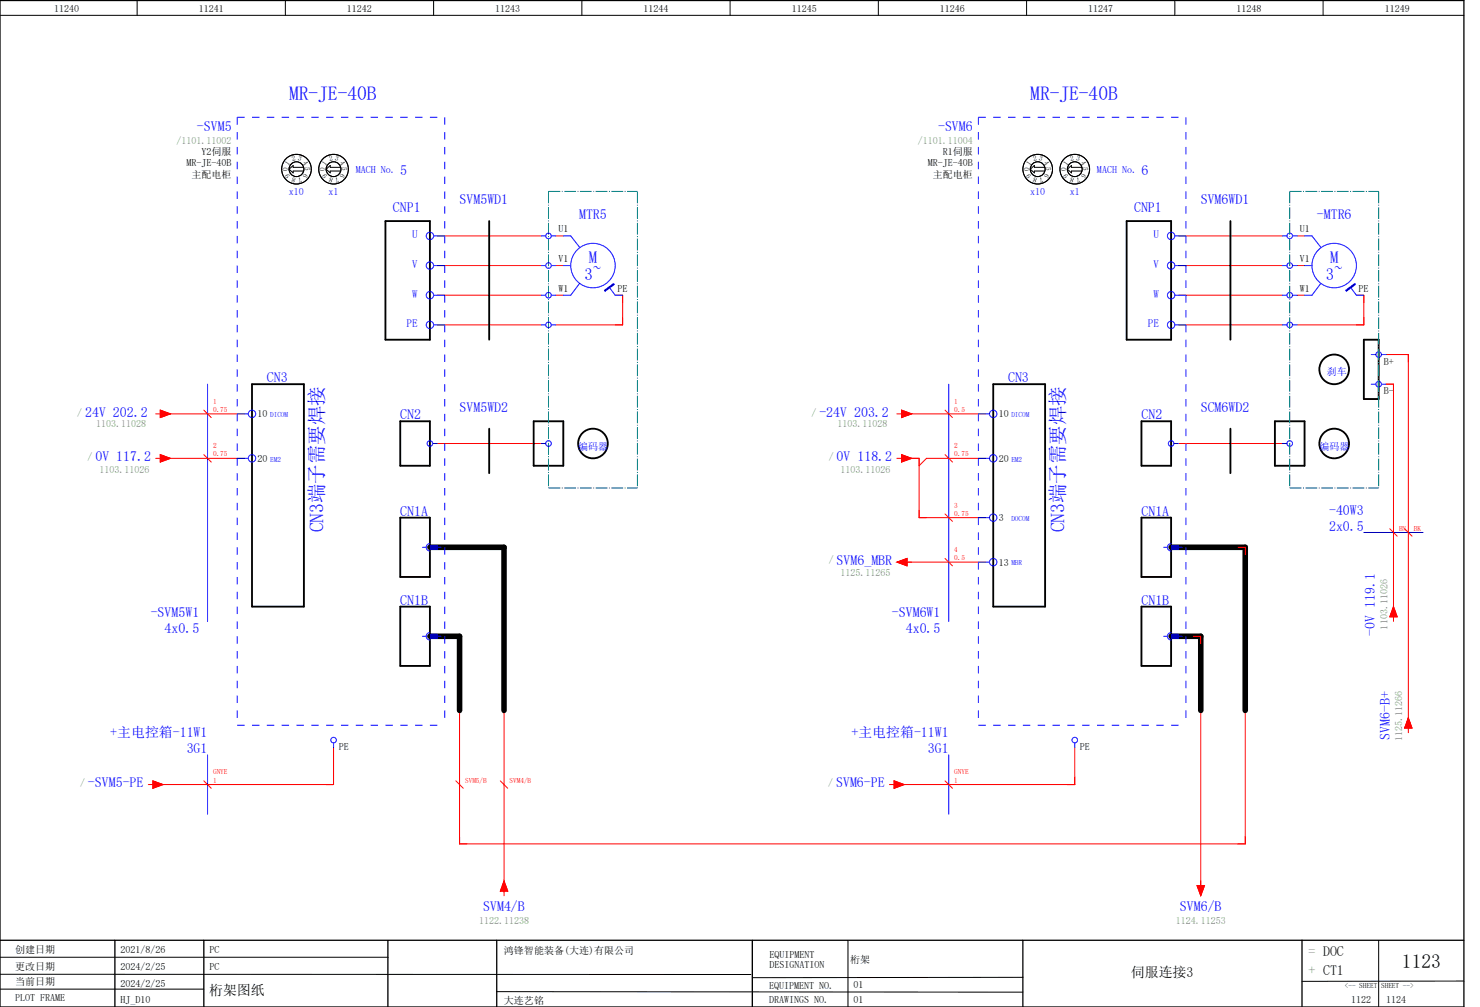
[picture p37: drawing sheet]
<svg xmlns="http://www.w3.org/2000/svg" width="399mm" height="272mm" viewBox="0 0 399 272" stroke-linecap="round" stroke-linejoin="round" font-family="sans-serif">
<defs><g id="words">
<g font-size="5.3" fill="#00f">
<text x="78" y="26.9">MR-JE-40B</text>
<text x="278" y="26.9">MR-JE-40B</text>
<text x="87.3" y="143.6" transform="rotate(-90 87.3 143.6)">CN3端子需要焊接</text>
<text x="287.3" y="143.6" transform="rotate(-90 287.3 143.6)">CN3端子需要焊接</text>
</g>
<text font-size="5.3" x="378.3" y="261">1123</text>
<g font-size="4.5" fill="#00f">
<text x="158.9" y="71">M</text>
<text x="358.9" y="71">M</text>
<text x="157.7" y="75.5">3~</text>
<text x="357.7" y="75.5">3~</text>
</g>
<g font-size="3.7" fill="#00f">
<text x="53.1" y="35.4">-SVM5</text>
<text x="253.1" y="35.4">-SVM6</text>
<text x="108" y="47.1">5</text>
<text x="308" y="47.1">6</text>
<text x="106" y="57.1">CNP1</text>
<text x="124" y="55.1">SVM5WD1</text>
<text x="156.2" y="59.1">MTR5</text>
<text x="306" y="57.1">CNP1</text>
<text x="324" y="55.1">SVM6WD1</text>
<text x="355.3" y="59.1">-MTR6</text>
<text x="72" y="103.1">CN3</text>
<text x="272" y="103.1">CN3</text>
<text x="23" y="112.6">24V 202.2</text>
<text x="108" y="113.1">CN2</text>
<text x="124" y="111.1">SVM5WD2</text>
<text x="221.1" y="112.6">-24V 203.2</text>
<text x="308" y="113.1">CN2</text>
<text x="324" y="111.1">SCM6WD2</text>
<text x="25.7" y="124.4">0V 117.2</text>
<text x="225.7" y="124.4">0V 118.2</text>
<text x="108" y="139.1">CN1A</text>
<text x="308" y="139.1">CN1A</text>
<text x="358.6" y="143.1">2x0.5</text>
<text x="358.6" y="138.8">-40W3</text>
<text x="225.7" y="152.4">SVM6_MBR</text>
<text x="40.7" y="166.6">-SVM5W1</text>
<text x="108" y="163.1">CN1B</text>
<text x="240.7" y="166.6">-SVM6W1</text>
<text x="308" y="163.1">CN1B</text>
<text x="44.4" y="170.8">4x0.5</text>
<text x="244.4" y="170.8">4x0.5</text>
<text x="371" y="171.5" transform="rotate(-90 371 171.5)">-0V 119.1</text>
<text x="29.7" y="198.8">+主电控箱-11W1</text>
<text x="50.4" y="203.1">3G1</text>
<text x="229.8" y="198.8">+主电控箱-11W1</text>
<text x="250.4" y="203.1">3G1</text>
<text x="375" y="199.6" transform="rotate(-90 375 199.6)">SVM6-B+</text>
<text x="23.7" y="212.4">-SVM5-PE</text>
<text x="225.6" y="212.4">SVM6-PE</text>
<text x="130.4" y="245.9">SVM4/B</text>
<text x="318.4" y="245.9">SVM6/B</text>
</g>
<g font-size="3.7" fill="#7ca552">
<text x="353.1" y="258">= DOC</text>
<text x="353.1" y="263">+ CT1</text>
</g>
<g font-size="3.7">
<text x="305.2" y="263.5">伺服连接3</text>
<text x="56.4" y="268.5">桁架图纸</text>
</g>
<g font-size="3" fill="#00f">
<text x="111.2" y="64.3">U</text>
<text x="311.2" y="64.3">U</text>
<text x="111.2" y="72.3">V</text>
<text x="311.2" y="72.3">V</text>
<text x="111.2" y="80.3">W</text>
<text x="311.2" y="80.3">W</text>
<text x="109.7" y="88.3">PE</text>
<text x="309.7" y="88.3">PE</text>
</g>
<g font-size="2.7">
<text x="14.6" y="3.1">11240</text>
<text x="53.6" y="3.1">11241</text>
<text x="93.6" y="3.1">11242</text>
<text x="133.6" y="3.1">11243</text>
<text x="173.6" y="3.1">11244</text>
<text x="213.6" y="3.1">11245</text>
<text x="253.6" y="3.1">11246</text>
<text x="293.6" y="3.1">11247</text>
<text x="333.6" y="3.1">11248</text>
<text x="373.6" y="3.1">11249</text>
<text x="54.4" y="41.8">Y2伺服</text>
<text x="254.4" y="41.8">R1伺服</text>
<text x="50.3" y="44.9">MR-JE-40B</text>
<text x="51.7" y="48">主配电柜</text>
<text x="250.4" y="44.9">MR-JE-40B</text>
<text x="251.7" y="48">主配电柜</text>
<text x="150.7" y="62.7">U1</text>
<text x="350.7" y="62.7">U1</text>
<text x="150.7" y="70.7">V1</text>
<text x="350.7" y="70.7">V1</text>
<text x="150.7" y="78.7">W1</text>
<text x="166.6" y="78.7">PE</text>
<text x="350.7" y="78.7">W1</text>
<text x="366.6" y="78.7">PE</text>
<text x="373.4" y="98.4">B+</text>
<text x="373.4" y="106.4">B-</text>
<text x="69.5" y="112.6">10</text>
<text x="269.5" y="112.6">10</text>
<text x="69.5" y="124.6">20</text>
<text x="269.5" y="124.6">20</text>
<text x="269.5" y="140.6">3</text>
<text x="269.5" y="152.6">13</text>
<text x="91.4" y="202.4">PE</text>
<text x="291.4" y="202.4">PE</text>
<text x="4.1" y="257.1">创建日期</text>
<text x="32.5" y="257.1">2021/8/26</text>
<text x="56.5" y="257.1">PC</text>
<text x="136" y="257.3">鸿锋智能装备(大连)有限公司</text>
<text x="4" y="261.6">更改日期</text>
<text x="32.5" y="261.6">2024/2/25</text>
<text x="56.5" y="261.6">PC</text>
<text x="207.6" y="258.3">EQUIPMENT</text>
<text x="207.6" y="261">DESIGNATION</text>
<text x="229.4" y="259.7">桁架</text>
<text x="4.1" y="265.8">当前日期</text>
<text x="32.5" y="266.1">2024/2/25</text>
<text x="207.5" y="266.7">EQUIPMENT NO.</text>
<text x="230.3" y="266.6">01</text>
<text x="4.1" y="270.2">PLOT FRAME</text>
<text x="32.5" y="270.6">HJ_D10</text>
<text x="136" y="270.8">大连艺铭</text>
<text x="207.5" y="270.6">DRAWINGS NO.</text>
<text x="230.3" y="270.6">01</text>
<text x="364.6" y="270.6">1122</text>
<text x="374" y="270.6">1124</text>
</g>
<g font-size="2.7" fill="#7ca552">
<text x="47.7" y="38.7">/1101.11002</text>
<text x="247.6" y="38.7">/1101.11004</text>
<text x="20.8" y="112.2">/</text>
<text x="218.9" y="112.2">/</text>
<text x="26" y="115.1">1103.11028</text>
<text x="226" y="115.1">1103.11028</text>
<text x="23.6" y="124">/</text>
<text x="223.6" y="124">/</text>
<text x="26.8" y="127.5">1103.11026</text>
<text x="226.8" y="127.5">1103.11026</text>
<text x="223.6" y="152">/</text>
<text x="226.8" y="155.5">1125.11265</text>
<text x="374.4" y="169.8" transform="rotate(-90 374.4 169.8)">1103.11026</text>
<text x="378.4" y="199.8" transform="rotate(-90 378.4 199.8)">1125.11266</text>
<text x="21.6" y="212">/</text>
<text x="223.5" y="212">/</text>
<text x="129.3" y="249.2">1122.11238</text>
<text x="317.2" y="249.2">1124.11253</text>
</g>
<g font-size="2.7" fill="#00f">
<text x="96" y="46.6">MACH No.</text>
<text x="296" y="46.6">MACH No.</text>
<text x="78" y="52.6">x10</text>
<text x="88.6" y="52.6">x1</text>
<text x="278" y="52.6">x10</text>
<text x="288.6" y="52.6">x1</text>
<text x="358" y="101.3">刹车</text>
<text x="156" y="121.3">编码器</text>
<text x="356" y="121.3">编码器</text>
</g>
<g font-size="2">
<text x="77.7" y="46.1" transform="rotate(-90 77.7 46.1)">0</text>
<text x="77.8" y="44.7" transform="rotate(-54 77.8 44.7)">1</text>
<text x="78.4" y="47.4" transform="rotate(-126 78.4 47.4)">9</text>
<text x="79" y="43.5" transform="rotate(-14 79 43.5)">2</text>
<text x="80.3" y="43.3" transform="rotate(18 80.3 43.3)">3</text>
<text x="81.2" y="47.7" transform="rotate(162 81.2 47.7)">7</text>
<text x="81.6" y="43.9" transform="rotate(54 81.6 43.9)">4</text>
<text x="82.2" y="46.6" transform="rotate(126 82.2 46.6)">6</text>
<text x="82.3" y="45.2" transform="rotate(90 82.3 45.2)">5</text>
<text x="87.7" y="46.1" transform="rotate(-90 87.7 46.1)">0</text>
<text x="87.8" y="44.7" transform="rotate(-54 87.8 44.7)">1</text>
<text x="88.4" y="47.4" transform="rotate(-126 88.4 47.4)">9</text>
<text x="89" y="43.5" transform="rotate(-14 89 43.5)">2</text>
<text x="90.3" y="43.3" transform="rotate(18 90.3 43.3)">3</text>
<text x="91.2" y="47.7" transform="rotate(162 91.2 47.7)">7</text>
<text x="91.6" y="43.9" transform="rotate(54 91.6 43.9)">4</text>
<text x="92.2" y="46.6" transform="rotate(126 92.2 46.6)">6</text>
<text x="92.3" y="45.2" transform="rotate(90 92.3 45.2)">5</text>
<text x="277.7" y="46.1" transform="rotate(-90 277.7 46.1)">0</text>
<text x="277.8" y="44.7" transform="rotate(-54 277.8 44.7)">1</text>
<text x="278.4" y="47.4" transform="rotate(-126 278.4 47.4)">9</text>
<text x="279" y="43.5" transform="rotate(-14 279 43.5)">2</text>
<text x="280.3" y="43.3" transform="rotate(18 280.3 43.3)">3</text>
<text x="281.2" y="47.7" transform="rotate(162 281.2 47.7)">7</text>
<text x="281.6" y="43.9" transform="rotate(54 281.6 43.9)">4</text>
<text x="282.2" y="46.6" transform="rotate(126 282.2 46.6)">6</text>
<text x="282.3" y="45.2" transform="rotate(90 282.3 45.2)">5</text>
<text x="287.7" y="46.1" transform="rotate(-90 287.7 46.1)">0</text>
<text x="287.8" y="44.7" transform="rotate(-54 287.8 44.7)">1</text>
<text x="288.4" y="47.4" transform="rotate(-126 288.4 47.4)">9</text>
<text x="289" y="43.5" transform="rotate(-14 289 43.5)">2</text>
<text x="290.3" y="43.3" transform="rotate(18 290.3 43.3)">3</text>
<text x="291.2" y="47.7" transform="rotate(162 291.2 47.7)">7</text>
<text x="291.6" y="43.9" transform="rotate(54 291.6 43.9)">4</text>
<text x="292.2" y="46.6" transform="rotate(126 292.2 46.6)">6</text>
<text x="292.3" y="45.2" transform="rotate(90 292.3 45.2)">5</text>
<text x="80" y="48" transform="rotate(-162 80 48)">8</text>
<text x="90" y="48" transform="rotate(-162 90 48)">8</text>
<text x="280" y="48" transform="rotate(-162 280 48)">8</text>
<text x="290" y="48" transform="rotate(-162 290 48)">8</text>
<text x="362.9" y="266.6">&lt;-- SHEET</text>
<text x="372.7" y="266.4">SHEET --&gt;</text>
</g>
<g font-size="2" fill="#f00">
<text x="57.5" y="111.1">0.75</text>
<text x="57.5" y="108.9">1</text>
<text x="257.5" y="111.1">0.5</text>
<text x="257.5" y="108.9">1</text>
<text x="57.5" y="123.1">0.75</text>
<text x="57.5" y="120.9">2</text>
<text x="257.5" y="123.1">0.75</text>
<text x="257.5" y="120.9">2</text>
<text x="257.5" y="136.9">3</text>
<text x="257.5" y="139.1">0.75</text>
<text x="377.5" y="143.1">BN</text>
<text x="381.5" y="143.1">BK</text>
<text x="257.5" y="148.9">4</text>
<text x="257.5" y="151.1">0.5</text>
<text x="57.5" y="208.9">GNYE</text>
<text x="257.5" y="208.9">GNYE</text>
<text x="57.5" y="211.1">1</text>
<text x="125.5" y="211.1">SVM5/B</text>
<text x="137.5" y="211.1">SVM4/B</text>
<text x="257.5" y="211.1">1</text>
</g>
<g font-size="2" fill="#00f">
<text x="72.9" y="112.5">DICOM</text>
<text x="272.9" y="112.5">DICOM</text>
<text x="72.9" y="124.5">EM2</text>
<text x="272.9" y="124.5">EM2</text>
<text x="272.9" y="140.5">DOCOM</text>
<text x="272.9" y="152.5">MBR</text>
</g>
</g></defs>
<path d="M0 .1h395v271.5h-395zM0 253.6h395M31 253.6v18M55 253.6v18M104.7 253.7v18M134 253.6v18M203 253.6v18M276 253.6v18M351.3 253.6v18" fill="none" stroke="#000" stroke-width=".35"/>
<g fill="none" stroke="#000" stroke-width=".27">
<path d="M0 4.1h395M37 .1v4M77 .1v4M117 .1v4M157 .1v4M197 .1v4M237 .1v4M277 .1v4M317 .1v4M357 .1v4M81.9 45.1h-2.8v-.5l-1.1 1 1.1 1v-.5h2.8M91.9 45.1h-2.8v-.5l-1.1 1 1.1 1v-.5h2.8"/>
<path d="M281.9 45.1h-2.8v-.5l-1.1 1 1.1 1v-.5h2.8M291.9 45.1h-2.8v-.5l-1.1 1 1.1 1v-.5h2.8M0 258.2h104.8M228.8 253.6v18M372 253.6v18M0 262.8l202.6 .1M0 266.8h55M134.1 267.5l141.9 .1M276 263.6l-73 .1M395 264.6l-43.7 .1"/>
<circle cx="80" cy="45.6" r="4"/>
<circle cx="80" cy="45.6" r="2"/>
<circle cx="90" cy="45.6" r="4"/>
<circle cx="90" cy="45.6" r="2"/>
<circle cx="280" cy="45.6" r="4"/>
<circle cx="280" cy="45.6" r="2"/>
<circle cx="290" cy="45.6" r="4"/>
<circle cx="290" cy="45.6" r="2"/>
</g>
<g fill="none" stroke="#f00" stroke-width=".27">
<path d="M118 63.6h28M118 71.6h28M118 79.6h28M150 63.6h2M150 71.6h2M150 79.6h2M166 79.6h2v8h-18M318 63.6h28M318 71.6h28M318 79.6h28M350 63.6h2M350 71.6h2"/>
<path d="M350 79.6h2M366 79.6h2v8h-18M118 87.6h28M318 87.6h28M374 95.6h6v102M42 111.6h1.2M43.2 110.6l2.8 1-2.8 1zM44 111.6h22M55 110.6l2 2M118 119.6h28M242 111.6h1.3M243.3 110.6l2.7 1-2.7 1z"/>
<path d="M244 111.6h22M255 110.6l2 2M318 119.6h28M374 103.6h2v64M42 123.6h1.2M43.2 122.6l2.8 1-2.8 1zM44 123.6h22M55 122.6l2 2M242 123.6h1.3M243.3 122.6l2.7 1-2.7 1zM244 123.6h4v16h18M255 122.6l2 2"/>
<path d="M255 138.6l2 2M266 123.6h-16l-2 2M118 147.6h18v94M242 151.6l2.8-1v2zM244 151.6h22M255 150.6l2 2M318 147.6h18v80h-212v-56h-6M375 142.6l2 2M379 142.6l2 2M318 171.6h6v68M376 163.6l1 2.8h-2zM380 193.6l1 2.8h-2z"/>
<path d="M40 211.6h1.2M41.2 210.6l2.8 1-2.8 1zM55 210.6l2 2M90 201.6v10h-48M123 210.6l2 2M135 210.6l2 2M240 211.6h1.2M241.2 210.6l2.8 1-2.8 1zM255 210.6l2 2M290 201.6v10h-48M136 237.6l1 2.8h-2zM323 238.9h2l-1 2.7z"/>
</g>
<g fill="none" stroke="#000" stroke-width=".5">
<path d="M104 59.6h12v32h-12zM132 59.6v32M304 59.6h12v32h-12zM332 59.6v32M368 91.6h4v16h-4zM68 103.6h14v60h-14zM108 113.6h8v12h-8zM132 115.6v12M144 113.6h8v12h-8zM268 103.6h14v60h-14zM308 113.6h8v12h-8zM332 115.6v12"/>
<path d="M344 113.6h8v12h-8zM108 139.6h8v16h-8zM308 139.6h8v16h-8zM108 163.6h8v16h-8zM308 163.6h8v16h-8z"/>
<circle cx="360" cy="99.6" r="4"/>
<circle cx="160" cy="119.6" r="4"/>
<circle cx="360" cy="119.6" r="4"/>
</g>
<path d="M116 147.6h20v44M316 147.6h20v44M116 171.6h8v20M316 171.6h8v20" fill="none" stroke="#000" stroke-width="1.5"/>
<g fill="none" stroke="#00f" stroke-width=".27">
<path d="M117 63.6h3M117 71.6h3M117 79.6h3M146 63.6h1.3M146 71.6h1.3M146 79.6h1.3M148.8 63.6h1.2M148.8 71.6h1.2M148.8 79.6h1.2M152 63.6h2l2.5 3.2M152 71.6h2M156.4 76.4l-2.4 3.2h-2"/>
<path d="M163.1 78.3l2.5-1.8 .1 .2-2.4 1.8zM164.4 77.4l1.6 2.2h2M317 63.6h3M317 71.6h3M317 79.6h3M346 63.6h1.3M346 71.6h1.3M346 79.6h1.3M348.8 63.6h1.2M348.8 71.6h1.2M348.8 79.6h1.2M352 63.6h2l2.5 3.2"/>
<path d="M352 71.6h2M356.4 76.4l-2.4 3.2h-2M363.1 78.3l2.5-1.8 .1 .2-2.4 1.8zM364.4 77.4l1.6 2.2h2M117 87.6h3M146 87.6h1.3M148.8 87.6h1.2M317 87.6h3M346 87.6h1.3M348.8 87.6h1.2M370 95.6h1.2M372.7 95.6h1.3"/>
<path d="M56 103.6v64M64 111.6h3M116.8 119.6h1.2M146 119.6h1.3M256 103.6v64M264 111.6h3M316.8 119.6h1.2M346 119.6h1.3M370 103.6h1.2M372.7 103.6h1.3M64 123.6h3M264 123.6h3"/>
<path d="M264 139.6h3M114 147.6h1M116 146.6a1 1 0 0 0-1 1 1 1 0 0 0 1 1M116.2 147.1h1.8v1h-1.8zM118 147.6h1M264 151.6h3M314 147.6h1M316 146.6a1 1 0 0 0-1 1 1 1 0 0 0 1 1M316.2 147.1h1.8v1h-1.8zM318 147.6h1M368 143.6h16M114 171.6h1"/>
<path d="M116 170.6a1 1 0 0 0-1 1 1 1 0 0 0 1 1M116.2 171.1h1.8v1h-1.8zM118 171.6h1M314 171.6h1M316 170.6a1 1 0 0 0-1 1 1 1 0 0 0 1 1M316.2 171.1h1.8v1h-1.8zM318 171.6h1M56 203.6v16M90 200.4v1.2M256 203.6v16M290 200.4v1.2"/>
<circle cx="116" cy="79.6" r="1"/>
<circle cx="116" cy="71.6" r="1"/>
<circle cx="116" cy="63.6" r="1"/>
<circle cx="148" cy="79.6" r=".75"/>
<circle cx="148" cy="63.6" r=".75"/>
<circle cx="148" cy="71.6" r=".75"/>
<circle cx="160" cy="71.6" r="6"/>
<circle cx="316" cy="79.6" r="1"/>
<circle cx="316" cy="71.6" r="1"/>
<circle cx="316" cy="63.6" r="1"/>
<circle cx="348" cy="63.6" r=".75"/>
<circle cx="348" cy="71.6" r=".75"/>
<circle cx="348" cy="79.6" r=".75"/>
<circle cx="360" cy="71.6" r="6"/>
<circle cx="116" cy="87.6" r="1"/>
<circle cx="148" cy="87.6" r=".75"/>
<circle cx="316" cy="87.6" r="1"/>
<circle cx="348" cy="87.6" r=".75"/>
<circle cx="372" cy="95.6" r=".75"/>
<circle cx="68" cy="111.6" r="1"/>
<circle cx="116" cy="119.6" r=".75"/>
<circle cx="148" cy="119.6" r=".75"/>
<circle cx="268" cy="111.6" r="1"/>
<circle cx="316" cy="119.6" r=".75"/>
<circle cx="348" cy="119.6" r=".75"/>
<circle cx="372" cy="103.6" r=".75"/>
<circle cx="68" cy="123.6" r="1"/>
<circle cx="268" cy="139.6" r="1"/>
<circle cx="268" cy="123.6" r="1"/>
<circle cx="268" cy="151.6" r="1"/>
<circle cx="90" cy="199.6" r=".75"/>
<circle cx="290" cy="199.6" r=".75"/>
</g>
<g fill="#00f" stroke="#00f" stroke-width=".27">
<path d="M163.1 78.3l2.5-1.8 .1 .2-2.4 1.8z"/>
<path d="M116.2 147.1h1.8v1h-1.8z"/>
<path d="M116.2 171.1h1.8v1h-1.8z"/>
<path d="M363.1 78.3l2.5-1.8 .1 .2-2.4 1.8z"/>
<path d="M316.2 147.1h1.8v1h-1.8z"/>
<path d="M316.2 171.1h1.8v1h-1.8z"/>
</g>
<path d="M148 51.6h24M148 51.6v80M172 51.6v80M348 51.6h24M348 51.6v80M372 51.6v80M148 131.6h24M348 131.6h24" fill="none" stroke="#007f7f" stroke-width=".27" stroke-dasharray="3.2 .4 .3 .4" stroke-linecap="butt"/>
<path d="M64 31.6h56M64 31.6v164M120 31.6v164M264 31.6h56M264 31.6v164M320 31.6v164M64 195.6h56M264 195.6h56" fill="none" stroke="#00f" stroke-width=".27" stroke-dasharray="2 2" stroke-linecap="butt"/>
<g fill="#f00" stroke="#f00" stroke-width=".27">
<path d="M43.2 122.6l2.8 1-2.8 1z"/>
<path d="M41.2 210.6l2.8 1-2.8 1z"/>
<path d="M43.2 110.6l2.8 1-2.8 1z"/>
<path d="M243.3 122.6l2.7 1-2.7 1z"/>
<path d="M242 151.6l2.8-1v2z"/>
<path d="M241.2 210.6l2.8 1-2.8 1z"/>
<path d="M243.3 110.6l2.7 1-2.7 1z"/>
<path d="M376 163.6l1 2.8h-2z"/>
<path d="M380 193.6l1 2.8h-2z"/>
<path d="M136 237.6l1 2.8h-2z"/>
<path d="M323 238.9h2l-1 2.7z"/>
</g>
<use href="#words"/>
</svg>
